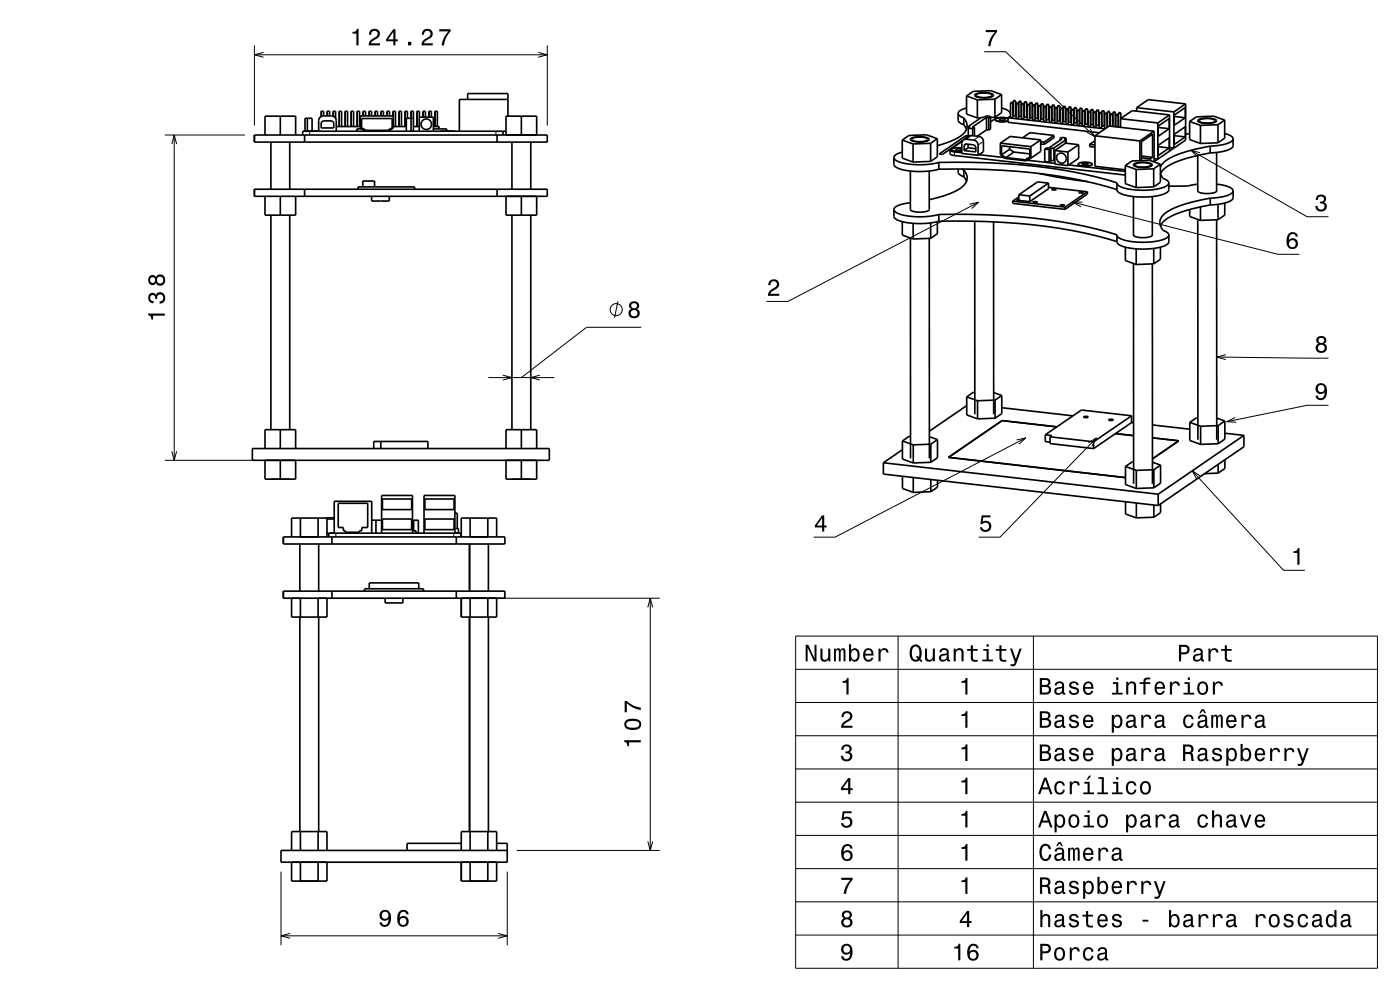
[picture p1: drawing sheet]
<svg xmlns="http://www.w3.org/2000/svg" width="297mm" height="210mm" viewBox="0 0 297 210" stroke-linecap="round" stroke-linejoin="round" font-family="sans-serif">
<g fill="none" stroke="#000" stroke-width=".21">
<path d="M54 9.6v17M54 11.6h62.1M55.9 11.1l-1.9 .5 1.9 .5M114.2 11.1l1.9 .5-1.9 .5M116.1 9.6v17M208.8 11h4.5l19 18M35 28.6h17M36.4 30.6l.6-2 .5 2M37 28.6v69M65.7 27.8v.8M105.2 27.8v.8M202.5 32.2v.8"/>
<path d="M206.1 28.8l-1.1 .7M207.7 28.9l-1.1 .8M208.6 30l-1.1 .8M231.2 27.3l1.1 1.7-1.8-.9M252.7 31.9l24.6 14.1h4.5M254.6 32.4l-1.9-.5 1.4 1.4M205.7 43.3l1.9-.4-1.5 1.3M207.6 42.9l-40.5 21h-4.5M227.6 42.9l43.5 11h4.5M229.6 42.9h-2l1.8 1M106.7 79.6l1.9 .5-1.9 .5M114.5 79.6l-1.9 .5 1.9 .5"/>
<path d="M131.1 63.9l-.7 3.5M136 69.4h-11.6l-13.8 10.7M258.1 75.7l23.7 .3M260.1 75.2l-2 .5 1.9 .6M35 97.6h19.2M36.4 95.7l.6 1.9 .5-1.9M103.6 80.1h14M215.7 93.3l1.9-.4-1.5 1.3M217.6 92.9l-40.5 21h-4.5M230.9 93.9l1.7-1-1 1.7M232.6 92.9l-20.5 21h-4.5M252.9 99.9l19.4 21.1h4.5"/>
<path d="M262 88.6l-1.8 .9 2 .1M281.8 86h-4.5l-17.1 3.5M71.3 113.1v.8M96.3 113.1v.8M254.6 100.9l-1.7-1 1 1.7M98.8 126.9h41.1M137.4 128.8l.5-1.9 .6 1.9M137.9 126.9v53.5M168.8 134.9h123.4v70.5h-123.4zM190.5 134.9v70.5M219.2 134.9v70.5M168.8 142h123.4"/>
<path d="M168.8 149h123.4M168.8 156.1h123.4M137.4 178.5l.5 1.9 .6-1.9M168.8 163.1h123.4M168.8 170.2h123.4M168.8 177.2h123.4M59.6 184.9v15.6M59.6 198.5h48M61.5 198l-1.9 .5 1.9 .5M105.7 198l1.9 .5-1.9 .5M107.6 184.9v15.6M109.6 180.4h30.3"/>
<path d="M168.8 184.3h123.4M168.8 191.3h123.4M168.8 198.3h123.4"/>
<circle cx="130.7" cy="65.7" r="1.28"/>
</g>
<g fill="none" stroke="#000" stroke-width=".35">
<path d="M54 28.6h62.1v1.5h-62.1zM56.2 28.6v-4h6.5v4M57.5 30.1v10M59.5 24.6v4M61.5 30.1v10M64.5 27.8h3M64.6 28.6v1.5M64.7 27.8v-2.7h1.5v2.7M65.2 25.1v2.7M68.5 25.6h2l.3 .4v1.1h-2.7v-1.1zM68.6 24.6h1.8l.7 .3 .2 .7v2.2M68.6 24.6l-.7 .3-.2 .4-.1 2.5"/>
<path d="M68.7 24.6v-1h-.5v1.1M69.4 24.6v-1h.5v1M70.7 24.7v-1.1h.5v1.5M71.3 26.8h5.1M72 26.8v-3.2h.5v3.2M73.2 26.8v-3.2h.5v3.2M74.5 26.8v-3.2h.5v3.2M75.8 26.8v-3.2h.5v3.2M76.7 25.1h6.5v2l-1 .5h-4.5l-1-.5zM76.7 27.3h-1v.5M77 39.6v-1.2h2.5v1.2M77 24.6v-1h.5v1"/>
<path d="M77.4 27.8l-1-.7v-2.5h7v2.5l-1 .7M78.3 24.6v-1h.5v1M79.6 24.6v-1h.5v1M80.9 24.6v-1h.5v1M82.1 24.6v-1h.5v1M83.4 24.6v-1h.5v3.2M83.4 26.8h2.8M84.7 26.8v-3.2h.5v3.2M86.4 25.1v-1.5h-.5v3.2M87.2 27.8v-4.2h.5v4.2M87.7 26.8h1.2M87.7 25.1h-1.5v2.7"/>
<path d="M88.9 27.8v-3h3v3M89 24.8v-1.2h-.5v3.2M89.7 24.8v-1.2h.5v1.2M91 24.8v-1.2h.5v1.2M91.9 27.3h2.9v.5M91.9 26.8h1.3v.5M92.3 26.8v-3.2h.5v3.2M93.5 27.8h3M99.2 21.1v-1.3h8.6v4.8M105.5 28.6v1.5M106.7 27.8v.8M107.4 28.6v-4h6.5v4"/>
<path d="M107.4 27.8h-43.2v.8M107.8 21.1h-10.3v6.7M108.6 30.1v10M110.6 24.6v4M112.6 30.1v10M189.6 33.4v1.4a2.35 2.35 0 0 0 2.1 1.3l3.8 .3 1.9-.2 1.8-.3M189.6 33.4a2.34 2.34 0 0 0 2.1 1.2l3.8 .3 1.9-.1 1.8-.3M191.4 29.7v3.8l2.3 .9M191.4 29.7l2.3 .8M191.4 32.3a2.02 2.02 0 0 0-1.8 1.1M193.1 36.3v8.1a3.4 3.4 0 0 0 3.1 .5l.7-.2 .2-.2v-8.2M193.2 29.4a4.4 4.4 0 0 1 3.9 .1 .75 .75 0 0 1-.9 .5 3.6 3.6 0 0 1-3.1-.4z"/>
<path d="M193.4 29.5a3.6 3.6 0 0 1 3.5 .1 3.3 3.3 0 0 1-3.5 0zM193.7 30.5v3.9M197.4 34.2l-3.7 .2M197.4 30.4v3.8M197.4 30.4l-3.7 .1M198.8 29.4l-2.3-.8-3.7 .1-1.4 1M198.8 29.4v3.9l-1.4 .9M198.8 29.4l-1.4 1M199.2 34.5a124.3 124.3 0 0 1 35.6 3.6l2.2 .7M199.2 34.5v1.4M199.2 35.9a125 125 0 0 1 35.5 3.7l2.3 .6M201.5 31.8l.1 .9 .8 .3 36.3 4.1"/>
<path d="M201.5 31.8l.5 .3 2 .3M201.9 31.7l.7 .4h1.4M201.9 31.8l.7 .3 1.4 .1M201.9 31.7v.1M203.3 24.1v1.6l.4 .4 .8 .4M203.3 24.1l.2 .4 1 .5M203.3 35.9l.1 1 1.1 .6M204 35.9l.5 .2M204 31.7a.98 .98 0 0 0-1.3 .1l.8 .1 .5-.1M204 31.4h-1.4l-.7 .3M204.1 30l-2.6 1.8M204.4 29.7l1.5-.9 1.9 .2 .6 .3 .2 .7v2.2l-1.1 .7"/>
<path d="M204.4 29.7l.6-.2 1.6 .2 .6 .4 .3 .7v2.1M204.4 29.7l-.3 .5-.1 2.4 3.5 .3M204.5 25a2.4 2.4 0 0 1-.8 3.9l-2 1.1-2.9 .9M204.5 26.5l.5 .9M204.5 25v1.5M204.5 36.1a2.4 2.4 0 0 1-.8 3.9 19.3 19.3 0 0 1-6.6 2.4M204.5 37.5l.5 1M204.5 36.1v1.4M204.5 30.8l.4-.3 1.8 .2 .3 .4v1.1l-2.5-.3M204.5 30.8v1.1M204.9 28.8l-5.6 3.9h.6l4.4-2.9M204.9 28.8v.5"/>
<path d="M204.9 28.8h.5M204.9 30.5l-.4 .3M205 20.4v3.8l2.3 .8M205 20.4l2.3 .8M205 22.9a2.03 2.03 0 0 0-1.7 1.2M205.4 30.6v.8M205.4 31.4l1.6 .1M205.4 31.4l-.9 .5M205.4 27.2l.9 .1M205.4 27.2v1.8M205.5 26.7l.3 .2-.4 .3M205.5 26.7v.4"/>
<path d="M206.3 27.3v1.5M206.7 27v1.8M206.7 27l-.4 .3M206.8 20.1a4.4 4.4 0 0 1 3.9 0 .75 .75 0 0 1-.9 .6 3.7 3.7 0 0 1-3-.5zM207.1 20.1a3.6 3.6 0 0 1 3.4 .1 3.3 3.3 0 0 1-3.5 0zM207.3 21.2v3.8M207.7 32.8l5.2 .6M208.1 25h-.8M209.3 27.5l.5 .1M209.3 27.5l-2 1.4M209.3 24.9v2.6M209.3 24.9l.5 .1"/>
<path d="M209.3 24.9l-3 2.1h.4M209.8 25v2.6M210.1 24.7v2.6l-.3 .3M210.1 24.7l-.3 .3M210.1 24.7l-.9-.1-.4 .2-.6 .1-2.7 1.8M210.1 25.9l1.2-.8 1.5-.2 21.6 2.4M211.1 21v3.9M211.1 21l-3.8 .2M211.1 24.9h-1M211.1 25.4l.2 .2 .8 .2 1.7-.2M211.1 25.4l.4 .3 .6 .1 1.7-.1M211.1 25.4h.1"/>
<path d="M212 25.3a.92 .92 0 0 1 1.3 .1 1.22 1.22 0 0 1-1.3-.1zM212.2 30.4v2.4l.9 .8 4.7 .5 .9-.5M212.2 30.4l6.5 .7M212.5 32.8v-1.9l6 .7v1.9l-.9 .4M212.5 32.8l.9 .6M212.5 20.1l-2.3-.9-3.7 .2-1.5 1M212.5 20.1v3.8l-1.4 1M212.5 20.1l-1.4 .9M212.5 22.9a2.3 2.3 0 0 1 1.9 1.2M213.4 33.4l4.2 .5M213.8 25.1a2.93 2.93 0 0 0-2.7 .3M214.2 31.1v.6"/>
<path d="M214.2 31.7l.9 .6M214.2 31.7l-1.7 1.1M214.4 24.6l-.6 .4v.9l19.4 2.3M214.9 21.8h-.5M214.9 21.8v3.1l-.2 .1-.3-.1v-3.1M214.9 24.3h.1M214.9 21.4h.5M214.9 21.4v3.1l.4 .1 .1-.1v-3.1M215.1 32.3l3.4 .3M215.1 32.3l-1.7 1.1M215.4 24.4h.2M215.6 21.9h.5"/>
<path d="M215.6 21.9v3.2h.3h.2v-3.2M216.1 24.5h.1M216.1 21.5h.5M216.1 21.5v3.2h.3h.2v-3.2M216.1 21.5h.1M216.6 24.5l.1 .1M216.7 22.1h.5M216.7 22.1v3.1h.5M217.2 25.2h.1M217.2 24.6h.1M217.2 22.1v3.1M217.3 21.7h.5"/>
<path d="M217.3 21.7v3.1l.3 .1 .2-.1v-3.1M217.8 24.7h.1M217.9 22.2h.5M217.9 22.2v3.1l.3 .1 .2-.1v-3.1M218 34l5.8 .7M218.4 24.7l.1 .1M218.5 21.8h.5M218.5 21.8v3.1l.3 .1 .2-.1v-3.1M218.5 33.3l-.9 .6M218.7 31.1v2.5M219 24.8h.1M219.1 22.3h.5"/>
<path d="M219.1 22.3v3.2h.3h.2v-3.2M219.1 22.3h.1M219.6 24.9h.1M219.6 21.9h.5M219.6 21.9l.1 3.2h.4M220.1 25.1h.1M220.1 24.9l.2 .1M220.1 21.9v3.2M220.3 22.5h.5M220.3 22.5v3.1h.4M220.5 36.8l4.8 1 5.4 .7M220.8 22.5v3.1"/>
<path d="M220.8 25.6h-.1M220.8 25h.1M220.8 30.6h.7M220.8 30.1l.7 .1M220.8 29.7v2.4l-2.1 1.5M220.8 29.7l-2.1 1.4M220.8 29.7l-6.5-.8-2.1 1.5M220.8 22.1h.5M220.8 22.1v3.1l.3 .1 .2-.1v-3.1M220.8 22.1h.1M221.3 25.1h.1M221.4 22.6h.5"/>
<path d="M221.4 22.6v3.1l.4 .1 .1-.1v-3.1M221.4 22.6h.1M221.5 30.2v.4M221.6 31.6v2.7l1 .1M221.6 31.6l1 .1M221.9 25.1l.1 .1M222 22.2h.5M222 22.2v3.1l.5 .1M222.4 38.8l-2.3-.2-4 2.7M222.4 38.8v1.2l-3.9 2.8M222.4 38.8l-3.9 2.8M222.4 39.7l8.3 1"/>
<path d="M222.5 22.2v3.1M222.5 25.3v.1M222.5 25.2h.1M222.6 31.7v2.7M222.6 22.7h.5M222.6 22.7v3.2h.3h.2v-3.2M222.9 31.5v2.6M222.9 31.5l-.3 .2M222.9 34.1l-.3 .3M223.1 25.3h.1M223.2 22.4h.5M223.2 22.4v3.1h.3h.2v-3.1"/>
<path d="M223.2 22.3l.5 .1M223.2 22.3v.1M223.6 31.4v2.6M223.6 31.4l-.7 .1M223.6 34l-.7 .1M223.6 28.7l-5.1-.6-1.6 1.1M223.6 28.7v.5l-2.1 1.4M223.6 28.7l-2.1 1.5M223.7 25.3l.1 .1M223.8 22.9h.5M223.8 22.9v3.1l.3 .1 .2-.1v-3.1M223.8 31.9v2.9l2.8 .3"/>
<path d="M223.8 31.9l2.8 .3M223.8 33.9l-.2 .1M224.3 25.4h.1M224.3 22.5h.5M224.3 22.5v3.1l.4 .1 .1-.1v-3.1M224.8 25.5h.2M224.8 29.4l.5 .1-2.8 1.9h-.5l-.4 .2M224.8 29.4v.4M225 23h.5M225 23v3.1l.4 .1M225.5 26.1l-.1 .1M225.5 25.6h.1"/>
<path d="M225.5 23v3.1M225.5 22.6h.5M225.5 22.6v3.1l.3 .1 .2-.1v-3.1M226 25.6h.1M226 29.7v.7M226 29.7l-2.4 1.7M226.1 30.4l-2.3 1.5M226.1 30.4l2.7 .3M226.1 23.1h.5M226.1 23.1v3.2h.4h.1v-3.2M226.1 23.1h.1M226.2 29.3l-.4 .2 .2 .2"/>
<path d="M226.2 29.3v1.1M226.2 29.3l-1-.1-.4 .2M226.6 32.2v2.9M226.6 25.7h.1M226.7 22.8h.5M226.7 22.8v3.1h.5M226.7 35l12 1.4M227.2 25.7l.1 .1M227.2 22.8v3.1M227.2 25.9h.1M227.3 23.3h.5M227.3 23.3v3.1h.5"/>
<path d="M227.8 23.3v3.1M227.8 26.4h.1M227.8 25.8h.1M227.9 22.9h.5M227.9 22.9v3.1l.3 .1 .2-.1v-3.1M228.4 25.9h.1M228.5 23.4h.5M228.5 23.4v3.1l.3 .1 .2-.1v-3.1M228.5 23.4h.1M228.8 30.7v2.9l-2.2 1.5M228.8 30.7l-2.2 1.5M229 26h.1"/>
<path d="M229.1 23h.4M229.1 23v3.1l.4 .1M229.1 23h.1M229.5 34.8a.92 .92 0 0 1 1.3 .1 1.22 1.22 0 0 1-1.3-.1zM229.5 23l.1 3.1M229.6 26.1l-.1 .1M229.6 26h.1M229.7 23.5h.5M229.7 23.5v3.2h.3h.2v-3.2M230.2 26.1h.1M230.2 23.2h.5M230.2 23.2v3.1h.3h.2v-3.1"/>
<path d="M230.7 26.2h.1M230.8 23.7h.5M230.8 23.7v3.1l.4 .1 .1-.1v-3.1M231.2 30.6v.5l1.1 .1M231.2 30.6l1.1 .2M231.3 26.2h.1M231.4 23.3h.5M231.4 23.3v3.1l.3 .1 .2-.1v-3.1M231.4 23.3h.1M231.7 34.8a2.88 2.88 0 0 1-3 0M231.7 34.8a2.88 2.88 0 0 0-3 0M231.7 34.8a2.44 2.44 0 0 1-2.7 .3l-.3-.3"/>
<path d="M231.9 26.3h.1M232 23.8h.5M232 23.8v3.1l.5 .1M232 23.8h.1M232.3 29.9l-1.1 .7M232.3 28.8l9.5 1.1M232.3 28.8v6.5l6.4 .7M232.5 26.9v.1M232.5 26.4h.1M232.5 23.8v3.1M232.6 23.4h.5M232.6 23.4v3.1l.3 .1 .2-.1v-3.1"/>
<path d="M233.1 26.4h.1M233.2 24h.5M233.2 24v3.1h.3h.2v-3.1M233.7 26.5h.1M234.3 23.6h-.5M234.3 23.6v3.1h-.2h-.3v-3.1M234.3 26.6h.1M234.4 24.1h.5M234.4 24.1v3.1l.1 .1M234.4 24.1h.1M234.9 24.1v2.9M234.9 26.6h.1"/>
<path d="M234.9 23.7h.5M234.9 23.7v3.1l.2 .1M235.4 23.7v3.1M235.4 26.7h.1M235.5 24.2h.5M235.5 24.2v2.6M236 24.2v2.6M236 26.8h.1M236.1 23.8h.5M236.1 23.8v3M236.1 23.8h.1M236.6 23.8v3.1"/>
<path d="M236.6 26.8h.1M236.7 24.4h.5M236.7 24.4v2.5M237.2 24.4v2.6M237.2 26.9h.1M237.3 24h.5M237.3 24v3M237.7 25.2l7.9 .9M237.7 25.2v1.8M237.8 24v1.1M238.7 35.1v3.9l2.3 .8M238.7 35.1l2.3 .9"/>
<path d="M240.5 34.9a4.4 4.4 0 0 1 3.9 0 .75 .75 0 0 1-.9 .6 3.6 3.6 0 0 1-3.1-.5zM240.8 34.9a3.6 3.6 0 0 1 3.4 .1 3.3 3.3 0 0 1-3.5 0zM241 36v3.8M241.1 22.8l7.9 .9M241.1 22.8v.8M241.8 29.9v4.2M242.1 33.1l2.4 .3M242.1 33.5l1.9 .2M244 33.7v.4M244.5 33.4v-5l-2.4 1.7v4M244.5 33.4l-.5 .3M244.7 35.8l.1 3.8"/>
<path d="M244.7 35.8l-3.7 .2M244.8 39.6l-3.8 .2M244.8 27.8v6.5M244.8 27.8l-3 2.1M244.8 27.8l-9.5-1.1-3 2.1M244.8 34.3h.1M245.6 26.1v7.7l-.8-.1M245.7 26.8l2.3-1.7v2.2l-2.3 1.6zM245.7 27l2.3 .3M245.7 30.8l2.3-1.6v2.2l-2.3 1.6zM245.7 31.1l2.3 .3M246.2 34.8v3.9l-1.4 .9"/>
<path d="M246.2 34.8l-2.3-.8-3.7 .1-1.5 1M246.2 34.8l-1.5 1M248 38.8v1.5a2.11 2.11 0 0 1-2 1.1l-3.2 .4-3.3-.2a3.1 3.1 0 0 1-2.5-1.3v-1.5M248 38.8a2.12 2.12 0 0 1-2 1.2l-3.2 .4-3.3-.3a3.1 3.1 0 0 1-2.5-1.2v-.1M248.1 24.4l-2.5 1.7M248.1 24.4l-7.9-.9-2.5 1.7M248.1 24.4v7.7M249 23.7v7.7l-.9-.1M249.1 28.5l2.4-1.6v2.1l-2.4 1.7zM249.1 28.8l2.4 .2M249.1 24.4l2.3-1.6 .1 2.2-2.4 1.6zM249.1 24.7l2.4 .3"/>
<path d="M251.5 22v7.7l-6.7 4.6M251.5 22l-2.5 1.7M251.5 22l-7.9-.9-2.5 1.7M252.4 28.3l-.9 .1M252.4 25.8v3.8l2.3 .8M252.4 25.8l2.3 .8M254.1 39.1h-.5a21 21 0 0 1-5.6 .4M254.1 25.5a4.4 4.4 0 0 1 4 .1 .75 .75 0 0 1-1 .5 3.7 3.7 0 0 1-3-.5zM254.4 25.5a3.6 3.6 0 0 1 3.4 .1 3.3 3.3 0 0 1-3.4 0zM254.7 26.6v3.8M256.7 32.4a23.6 23.6 0 0 0-9.4 3.1l-.4 .3a1.15 1.15 0 0 0-.6 1.1 1.15 1.15 0 0 0 .7 1.1l.7 .4 .3 .4M256.7 31a27.4 27.4 0 0 0-9.2 2.9l-.8 .8-.5 .8"/>
<path d="M256.7 31v1.4M258.1 32.3v8.2a3.6 3.6 0 0 1-3.3 .4l-.7-.4v-7.5M258.1 39.1l1 .1a3.1 3.1 0 0 1 2.5 1.2v.1M258.4 26.5v3.8M258.4 30.3l-3.7 .1M258.4 26.5l-3.7 .1M259.8 28.3a2.11 2.11 0 0 1 1.8 1.2M259.8 25.5v3.8l-1.4 1M259.8 25.5l-2.3-.9-3.7 .2-1.4 1M259.8 25.5l-1.4 1M261.6 29.5v1.4a2.34 2.34 0 0 1-2.1 1.2l-2.8 .3M261.6 29.5a2.33 2.33 0 0 1-2.1 1.2l-2.8 .3"/>
<path d="M54 40.1h62.1v1.5h-62.1zM56.2 41.6v4h6.5v-4M57.5 45.6v45.5M59.5 41.6v4M61.5 45.6v45.5M64.6 40.1v1.5M76 40.1v-.5h12v.5M78.8 41.6v1h3.8v-1M105.5 40.1v1.5M107.4 41.6v4h6.5v-4M108.6 45.6v45.5M110.6 41.6v4"/>
<path d="M112.6 45.6v45.5M189.6 44.4v1.5a2.34 2.34 0 0 0 2.2 1.2l3.7 .3 1.9-.1 1.8-.4M189.6 44.4a2.34 2.34 0 0 0 2.2 1.3l3.7 .3 1.9-.2 1.8-.3M191.4 47v2.9l2.3 .8M193.1 43l-.9 .1a2.94 2.94 0 0 0-2.6 1.3M193.1 50.5l.1 46.7M193.7 47.4v3.3M197.1 50.6l.1 46.6M197.4 47.3v3.3M197.4 50.6l-3.7 .1M198.9 47v2.6l-1.5 1M199.2 45.5a125 125 0 0 1 35.5 3.7l2.3 .7"/>
<path d="M199.2 46.9a125 125 0 0 1 35.6 3.7l2.2 .7M199.2 45.5v1.4M206.8 46.9v41M210.8 47.1v40.8M214.8 42.7v.4l11.1 1.3M214.8 42.7l11.1 1.2M216.1 42.4l-.5 .1 .5 .1h.5M216.1 41.3v1.2l.5 .1M216.1 41.3l2.4 .3M216.1 41.8l-1.3 .9M216.6 42.6l1.9 .2M218.5 41.6v1.2"/>
<path d="M219.1 42.9l1-.1a.66 .66 0 0 1-1 .1zM223.1 40.1h.9a.66 .66 0 0 1-.9 0zM224.9 43.5h.9a.66 .66 0 0 1-.9 0zM225.9 43.9v.5M228.9 40.8h.9a.66 .66 0 0 1-.9 0zM230.7 40.7l-4.8 3.2M230.7 40.7v.5l-4.8 3.2M238.7 52.4v2.9l2.3 .8M240.5 41.7v8.2a3.7 3.7 0 0 0 3.2 .4l.8-.4v-8.2M240.5 55.9v46.7M241 52.8v3.3M244.5 56v46.6"/>
<path d="M244.8 56l-3.8 .1M244.8 52.7v3.3M246.2 52.4v2.6l-1.4 1M248 49.9v1.4a2.12 2.12 0 0 1-2 1.2l-3.2 .3-3.3-.2a3.1 3.1 0 0 1-2.5-1.2v-1.5M248 49.9a2.11 2.11 0 0 1-2 1.1l-3.2 .4-3.3-.2a3.1 3.1 0 0 1-2.5-1.3M252.4 44.4v1.5l2.3 .9M254.1 46.5v46.8M254.7 43.9v2.9M256.8 43.5a23.5 23.5 0 0 0-9.5 3.1l-.7 .6-.4 .7M256.8 42a26.2 26.2 0 0 0-9.4 3.1 2.31 2.31 0 0 0-1.3 2.2 2.31 2.31 0 0 0 1.6 2.1l.3 .5M256.8 42v1.5M258.1 46.6v46.7"/>
<path d="M258.4 46.6l-3.7 .2M258.4 43.3v3.3M259.8 43.1v2.5l-1.4 1M261.6 40.5v1.4a2.33 2.33 0 0 1-2.1 1.3l-2.7 .3M261.6 40.5a2.33 2.33 0 0 1-2.1 1.2l-2.7 .3M53.5 95.1h63v2.5h-63zM56.2 97.6v4h6.5v-4M56.2 95.1v-4h6.5v4M59.5 91.1v4M59.5 97.6v4M79.3 95.1v-1.5h11.5v1.5M80.8 93.6v1.5"/>
<path d="M107.4 97.6v4h6.5v-4M107.4 95.1v-4h6.5v4M110.6 91.1v4M110.6 97.6v4M187.4 98.2v2.4l58.3 6.6M187.4 98.2l58.3 6.6M191.4 93.5l2.3 .9M191.4 93.5v3.9l2.3 .8M191.4 95.4l-4 2.8M193.2 92.6h-.3l-1.5 .9M193.7 94.4v3.8M197.2 92.6l1.7 .6"/>
<path d="M197.5 94.2v3.9M197.5 94.2l-3.8 .2M197.5 98.1l-3.8 .1M198.9 93.2v3.9l-1.4 1M198.9 93.2l-1.4 1M205.1 84.2l2.3 .8M205.1 84.2v3.8l2.3 .9M205.1 86l-7.9 5.5M206.8 83.2h-.3l-1.4 1M207.4 85v3.9M210.8 83.3l1.7 .6M211.1 84.9v3.8"/>
<path d="M211.1 84.9l-3.7 .1M211.1 88.7l-3.7 .2M212.5 83.9l-1.4 1M212.5 83.9v3.8l-1.4 1M212.5 86.5l15.1 1.7M221.7 92.2v1.5l1.1 .1M221.7 92.2l1.4 .2-.3 .3M222.8 92.7v1.4l9.2 1.1M222.8 92.7l9.2 1M224.2 90.5l-11.6-1.3-11.4 7.8 37.6 4.3M229.9 88.4h.9a.6 .6 0 0 1-.9 0zM232 93.7v1.5"/>
<path d="M235.2 89h.9a.6 .6 0 0 1-.9 0zM236.7 92l3.8 .4M238.8 99v3.8l2.3 .8M238.8 99l2.3 .8M240.1 89.6l.4 .1M240.1 89.6l-8.1 5.6M240.1 88.2v1.4M240.1 88.2l-8.1 5.5M240.1 88.2l-10.7-1.2-7.7 5.2M240.5 98h-.3l-1.4 1M241.1 99.8v3.8M244.5 90.1l7.9 .9"/>
<path d="M244.5 92.9l5.6 .6-5.6 3.8M244.5 98l1.7 .7M244.8 99.6v3.9M244.8 99.6l-3.7 .2M246.2 98.7v3.8l-1.4 1M246.2 98.7l-1.4 .9M252.4 89.6l2.3 .8M252.4 89.6v3.8l2.3 .9M254.1 88.6h-.3l-1.4 1M254.7 90.4v3.9M258.1 88.7l1.7 .6M258.4 90.3v3.8"/>
<path d="M258.4 90.3l-3.7 .1M258.4 98.5v1.9M258.4 94.1l-3.7 .2M259.8 91.9l4.1 .5M259.8 89.3v3.8l-1.4 1M259.8 89.3l-1.4 1M259.8 97.5v1.9l-1.4 1M263.9 92.4v2.4l-18.2 12.4M263.9 92.4l-18.2 12.4M60.1 113.9h47v1.5h-47zM61.9 113.9v-4h7.5v4M63.6 115.4v10"/>
<path d="M63.7 109.9v4M67.5 109.9v4M67.6 115.4v10M69.4 110.1h1.5M69.4 113.1h28.4v.8M69.8 113.1v.8M70.4 113.9v1.5M70.9 113l-.9 .1M70.9 113.1v-6.8h8v6.8M70.9 109.8l-1.6 .1M71.8 106.8h6.2v5.1h-1.2v.7h-.5v.3h-3v-.3h-.5v-.7h-1zM78.9 110.3h2.1"/>
<path d="M79.8 110.3v2.8M81 113.1v-8h6.5v8M81.1 110.1h6.2v2.2h-6.2zM81.1 105.8h6.2v2.3h-6.2zM87.5 112.6h.8v.5M87.5 110.3h1.3v2.8M87.8 110.3v2.3M90 113.1v-8h6.5v8M90.1 110.1h6.2v2.2h-6.2zM90.1 105.8h6.2v2.3h-6.2zM96.5 113l1 .1M96.5 108.8h.5v3.3"/>
<path d="M96.5 112.1h.8v.9M96.8 113.9v1.5M97.9 113.9v-4h7.5v4M99.6 115.4v10M99.7 109.9v4M103.5 109.9v4M103.6 115.4v10M191.4 101v2.6l2.3 .8M193.7 101.3v3.1M197.5 104.3l-3.8 .1M197.5 101.7v2.6M198.9 101.9v1.4l-1.4 1"/>
<path d="M238.8 106.4v2.6l2.3 .9M241.1 106.7v3.2M244.8 107.1v2.6M244.8 103.5l-3.7 .1M244.8 109.7l-3.7 .2M245.7 104.8v2.4M246.2 106.9v1.8l-1.4 1M258.4 100.4l-2.8 .1M60.1 125.4h47v1.5h-47zM61.9 126.9v4h7.5v-4M63.6 130.9v45.5M63.7 126.9v4"/>
<path d="M67.5 126.9v4M67.6 130.9v45.5M70.4 125.4v1.5M77.3 125.4v-.5h12.5v.5M78.3 124.9v-1.3h10.5v1.3M81.7 126.9v1h3.8v-1M96.8 125.4v1.5M97.9 126.9v4h7.5v-4M99.6 130.9v45.5M99.7 126.9v4M103.5 126.9v4M103.6 130.9v45.5"/>
<path d="M63.7 176.4v4M67.5 176.4v4M97.9 178.9h-11.5v1.5M99.7 176.4v4M103.5 176.4v4M105.4 178.9h2.2v4h-48v-2.5h48M61.9 182.9v4h7.5v-4M61.9 180.4v-4h7.5v4M63.7 182.9v4M67.5 182.9v4M97.9 182.9v4h7.5v-4M97.9 180.4v-4h7.5v4"/>
<path d="M99.7 182.9v4M103.5 182.9v4"/>
<circle cx="90.4" cy="26.4" r="1.12"/>
<circle cx="225.1" cy="33.5" r="1.07"/>
</g>
<g fill="#000">
<path d="M74.8 6.8v.3h.8v2.5h.5v-3.5h-.4a.77 .77 0 0 1-.9 .7zM78.6 6.4l-.3 1h.4a.7 .7 0 0 1 .6-.9 .7 .7 0 0 1 .8 .5 .7 .7 0 0 1-.5 .9 1.8 1.8 0 0 0-1.4 1.7h2.4v-.4h-1.9a2.2 2.2 0 0 1 1.5-1.2 1.13 1.13 0 0 0 .1-1.6 1.13 1.13 0 0 0-1.7 0zM83.4 6.2l-1.5 2.1v.5h1.5v.8h.5v-.8h.5v-.4h-.5v-2.2zM83.4 6.8v1.6h-1.1zM86.6 8.9v.7h.6v-.7zM89.8 6.4l-.3 1h.4a.7 .7 0 0 1 .6-.9 .7 .7 0 0 1 .8 .5 .7 .7 0 0 1-.5 .9 1.8 1.8 0 0 0-1.4 1.7h2.4v-.4h-1.9a2.2 2.2 0 0 1 1.5-1.2 1.13 1.13 0 0 0 .1-1.6 1.13 1.13 0 0 0-1.7 0zM93.2 6.2v.5h1.9a5.2 5.2 0 0 0-1.4 2.9h.5a5.2 5.2 0 0 1 1.4-3v-.4z" fill-rule="evenodd"/>
<path d="M209.1 6.4h2.4v.4a5.3 5.3 0 0 0-1.4 3h-.5a5.2 5.2 0 0 1 1.4-3h-1.9z" fill-rule="evenodd"/>
<path d="M273.5 49.5a2.41 2.41 0 0 0 .1 3.2 1.16 1.16 0 0 0 1.6-.3 1.16 1.16 0 0 0-.2-1.5 1.16 1.16 0 0 0-1.6 0 1.02 1.02 0 0 1 .8-1.3 .58 .58 0 0 1 .7 .6h.4a1.12 1.12 0 0 0-.7-.9 1.12 1.12 0 0 0-1.1 .2zM273.4 51.7a.75 .75 0 0 1 1.5 0 .75 .75 0 0 1-1.5 0z" fill-rule="evenodd"/>
<path d="M279.4 41.6a1.08 1.08 0 0 1 1.4-.2 1.08 1.08 0 0 1 .4 1.2l-.3 .3a1.06 1.06 0 0 1 .5 1.3 1.06 1.06 0 0 1-1.2 .7 1.1 1.1 0 0 1-1.2-1.2h.5a.71 .71 0 0 0 1 .7 .71 .71 0 0 0 .1-1.2h-.6v-.4a.61 .61 0 0 0 .8-.3 .61 .61 0 0 0-.2-.8 .61 .61 0 0 0-.9 .2l-.1 .5h-.5z" fill-rule="evenodd"/>
<path d="M31.4 66.5v.4a.77 .77 0 0 1 .7 .9h.4v-.8h2.5v-.5zM31.7 62.4a1.17 1.17 0 0 0-.2 1.3 1.17 1.17 0 0 0 1.1 .6v-.4a.62 .62 0 0 1-.8-.4 .62 .62 0 0 1 .3-.7 .62 .62 0 0 1 .8 .2v.5h.4a.72 .72 0 0 1 .5-1 .72 .72 0 0 1 .9 .5 .72 .72 0 0 1-.5 .9h-.3v.5a1.18 1.18 0 0 0 1.2-1.5 1.18 1.18 0 0 0-1.9-.6l-.1 .2a.86 .86 0 0 0-1.4-.1zM31.7 58.6a1.05 1.05 0 0 0-.2 1.4 1.05 1.05 0 0 0 1.3 .4l.3-.4a1.11 1.11 0 0 0 1.5 .5 1.11 1.11 0 0 0 .4-1.6 1.03 1.03 0 0 0-.9-.7 1.03 1.03 0 0 0-1 .6l-.2-.2a.85 .85 0 0 0-1.2 0zM33.3 59.4a.71 .71 0 0 1 1.4 0 .71 .71 0 0 1-1.4 0zM31.8 59.4a.6 .6 0 0 1 1.2 0 .6 .6 0 0 1-1.2 0z" fill-rule="evenodd"/>
<path d="M133.7 64.2a.83 .83 0 0 0 .2 1.3 1.11 1.11 0 0 0-.4 1.6 1.11 1.11 0 0 0 1.5 .3 1.03 1.03 0 0 0 .7-.9 1.03 1.03 0 0 0-.6-1 .89 .89 0 0 0 .4-1 .89 .89 0 0 0-1-.6zM133.8 66.5a.71 .71 0 0 1 1.4 0 .71 .71 0 0 1-1.4 0zM133.9 64.9a.6 .6 0 0 1 1.2 0 .6 .6 0 0 1-1.2 0z" fill-rule="evenodd"/>
<path d="M163.3 59.5a1.18 1.18 0 0 1 1.9 .3 1.18 1.18 0 0 1-1 1.7l-.5 .4-.3 .4h1.9v.5h-2.4a1.8 1.8 0 0 1 1.4-1.8 .71 .71 0 0 0 .5-.9 .71 .71 0 0 0-.8-.5 .71 .71 0 0 0-.6 .9h-.4z" fill-rule="evenodd"/>
<path d="M279.5 71.5a.83 .83 0 0 0 .2 1.4 1.11 1.11 0 0 0-.4 1.5 1.11 1.11 0 0 0 1.5 .4 1.03 1.03 0 0 0 .7-.9 1.03 1.03 0 0 0-.6-1 .89 .89 0 0 0 .4-1.1 .89 .89 0 0 0-1-.5zM279.6 73.8a.71 .71 0 0 1 1.4 0 .71 .71 0 0 1-1.4 0zM279.7 72.2a.6 .6 0 0 1 1.2 0 .6 .6 0 0 1-1.2 0z" fill-rule="evenodd"/>
<path d="M279.4 81.6a1.15 1.15 0 0 0 0 1.7 1.15 1.15 0 0 0 1.6-.1 1.02 1.02 0 0 1-.8 1.3 .56 .56 0 0 1-.6-.6h-.5a1.18 1.18 0 0 0 1.2 1 1.18 1.18 0 0 0 1.1-1.1 1.77 1.77 0 0 0-1.1-2.5zM279.6 82.4a.74 .74 0 0 1 1.4 0 .74 .74 0 0 1-1.4 0z" fill-rule="evenodd"/>
<path d="M174.4 109.3l-1.5 2.1v.5h1.5v.9h.5v-.9h.5v-.4h-.5v-2.2zM174.4 109.9v1.6h-1.1z" fill-rule="evenodd"/>
<path d="M208.3 109.3h1.8v.4h-1.5l-.1 1a1.21 1.21 0 0 1 1.7 .5 1.21 1.21 0 0 1-.8 1.7 1.21 1.21 0 0 1-1.5-1.1h.4a.79 .79 0 0 0 1.1 .5 .79 .79 0 0 0 .4-1.1 .79 .79 0 0 0-1.1-.3l-.3 .3h-.4z" fill-rule="evenodd"/>
<path d="M274.4 116.9a.77 .77 0 0 0 .9-.6h.4v3.5h-.5v-2.5h-.8z" fill-rule="evenodd"/>
<path d="M132.4 157v.4a.77 .77 0 0 1 .7 .9h.4v-.8h2.4v-.5zM132.9 152.7a1.13 1.13 0 0 0-.4 1.3 1.13 1.13 0 0 0 .9 .8 2.29 2.29 0 0 0 2.5-.6 1.14 1.14 0 0 0-.9-1.7 2.9 2.9 0 0 0-2.1 .2zM132.9 153.3a2.37 2.37 0 0 1 2.6 0v.7a2.38 2.38 0 0 1-2.6 0zM132.5 148.7v2.4h.5v-1.9a5.2 5.2 0 0 0 2.9 1.4v-.5a5.3 5.3 0 0 1-3-1.4z" fill-rule="evenodd"/>
<path d="M170.9 136.8v3.5h.4v-2.9l1.4 2.9h.5v-3.5h-.4v2.9l-1.3-2.9zM174 137.6v1.8a.89 .89 0 0 0 .7 .9 .89 .89 0 0 0 1-.4v.4h.4v-2.7h-.4v1.5a.65 .65 0 0 1-.4 .8 .65 .65 0 0 1-.8-.3v-2zM176.9 137.6v2.7h.4l.1-2.1 .1-.3h.3l.1 .3 .1 2.1h.3l.1-2.1 .3-.4 .2 .2 .1 .4v1.9h.4v-1.9a.69 .69 0 0 0-.6-.9l-.5 .4-.2-.3-.3-.1-.5 .4v-.3zM180.1 136.7v3.6h.5v-.4a.92 .92 0 0 0 1 .5 .92 .92 0 0 0 .7-.9 1.5 1.5 0 0 0-1-2l-.4 .1-.3 .4v-1.3zM180.7 138.1a.63 .63 0 0 1 .7-.2 .63 .63 0 0 1 .5 .6 1.13 1.13 0 0 1-.6 1.5 1.19 1.19 0 0 1-.6-1.9zM183.4 137.9a1.55 1.55 0 0 0 .8 2.5 1.06 1.06 0 0 0 1.1-.9h-.5l-.2 .4-.3 .1a.76 .76 0 0 1-.7-.9h1.7a1.17 1.17 0 0 0-.5-1.4 1.17 1.17 0 0 0-1.4 .2zM183.7 138.1a.66 .66 0 0 1 .8-.2 .66 .66 0 0 1 .4 .8h-1.3zM186.4 137.6v2.7h.4v-1.6a.66 .66 0 0 1 .4-.7 .66 .66 0 0 1 .8 .2v.2h.5a.89 .89 0 0 0-.7-.9 .89 .89 0 0 0-1 .5v-.4z" fill-rule="evenodd"/>
<path d="M178.8 151.2a1.18 1.18 0 0 1 1.9 .3 1.18 1.18 0 0 1-.9 1.7l-.6 .3-.3 .4h1.9v.5h-2.4a1.8 1.8 0 0 1 1.4-1.8 .71 .71 0 0 0 .5-.8 .71 .71 0 0 0-.8-.5 .71 .71 0 0 0-.5 .8h-.5l.1-.5z" fill-rule="evenodd"/>
<path d="M178.7 144.5a.77 .77 0 0 0 1-.7h.3v3.5h-.4v-2.5h-.9z" fill-rule="evenodd"/>
<path d="M193.3 137.2a2.52 2.52 0 0 0 .4 3.1l.6 .1 .7-.3 .4 .4 .3-.3-.4-.4a2.14 2.14 0 0 0-.8-3.1l-.8 .1zM193.9 137.2l.4-.1a1.69 1.69 0 0 1 .6 2.3l-.3-.3-.3 .2 .4 .4-.4 .3a1.68 1.68 0 0 1-.4-2.8zM196.2 137.6v1.8a.89 .89 0 0 0 .6 .9 .89 .89 0 0 0 1.1-.4v.4h.4v-2.7h-.4v1.5a.64 .64 0 0 1-.4 .8 .64 .64 0 0 1-.8-.3v-2zM199.6 137.7l-.3 .7h.4a.55 .55 0 0 1 .7-.6 .55 .55 0 0 1 .3 .8l-.2 .1a1 1 0 0 0-1 .2 1 1 0 0 0-.3 1 .93 .93 0 0 0 1.7 0l.1 .3 .6 .1v-.3l-.3-.1v-.2v-1.4a1.01 1.01 0 0 0-.7-.8 1.01 1.01 0 0 0-1 .2zM199.7 139.2l1.1-.3a.77 .77 0 0 1-.2 .9 .77 .77 0 0 1-.9 .1l-.1-.4zM202.3 137.6v2.7h.5v-1.6a.63 .63 0 0 1 .5-.8 .63 .63 0 0 1 .7 .7v1.7h.4v-1.8a.89 .89 0 0 0-.6-1 .89 .89 0 0 0-1.1 .5v-.4zM205.9 136.9v.8h-.7v.3h.7l.1 1.8a1.05 1.05 0 0 0 1.4 .6v-.4a.68 .68 0 0 1-1-.4v-1.6h1v-.3h-1v-.8zM208.6 137.7v.3h.7v1.9h-.9v.4h2.3v-.4h-1v-2.2zM209.3 136.7v.5h.5v-.5zM212 136.9v.8h-.7v.3h.7v1.8a1.04 1.04 0 0 0 1.5 .6v-.4a.68 .68 0 0 1-1-.4v-1.6h1v-.3h-1v-.8zM214.3 137.6l1 2.8-.2 .5h-.7v.4a.89 .89 0 0 0 1.3-.7l1.1-3h-.5l-.8 2.2-.8-2.2z" fill-rule="evenodd"/>
<path d="M204 144.5a.77 .77 0 0 0 .9-.7h.3v3.5h-.4v-2.5h-.8z" fill-rule="evenodd"/>
<path d="M204 151.5a.77 .77 0 0 0 .9-.6h.3v3.5h-.4v-2.5h-.8z" fill-rule="evenodd"/>
<path d="M220.6 143.8v3.5h1.3a.98 .98 0 0 0 1.1-.7 .98 .98 0 0 0-.6-1.2 .86 .86 0 0 0 .4-1 .86 .86 0 0 0-1-.6zM221 144.3h.8a.53 .53 0 0 1 .6 .5 .53 .53 0 0 1-.7 .5h-.7zM221 145.7h.8a.61 .61 0 0 1 .7 .6 .61 .61 0 0 1-.7 .6h-.8zM224 144.8l-.2 .6h.4a.55 .55 0 0 1 .6-.5 .55 .55 0 0 1 .4 .8h-.2a1.14 1.14 0 0 0-1.3 .9 .73 .73 0 0 0 .8 .8l.4-.1 .4-.3 .1 .3h.6v-.3l-.2-.1-.1-1.6a1.02 1.02 0 0 0-.6-.8 1.02 1.02 0 0 0-1.1 .3zM224.2 146.3l1.1-.3a.77 .77 0 0 1-.2 .8 .77 .77 0 0 1-.9 .1zM227.1 144.8a.75 .75 0 0 0-.3 .8 .75 .75 0 0 0 .8 .5l.8 .3a.63 .63 0 0 1-.6 .7 .63 .63 0 0 1-.6-.6h-.5a1.07 1.07 0 0 0 1.2 .9 1.07 1.07 0 0 0 1-1.2l-.5-.3-1-.4a.53 .53 0 0 1 .4-.7 .53 .53 0 0 1 .6 .5h.4a1.03 1.03 0 0 0-.7-.8 1.03 1.03 0 0 0-1 .3zM230 144.9a1.54 1.54 0 0 0 .8 2.5 1.06 1.06 0 0 0 1.1-.8h-.4l-.2 .3-.4 .1a.75 .75 0 0 1-.7-.9h1.8a1.17 1.17 0 0 0-.5-1.4 1.17 1.17 0 0 0-1.5 .2zM230.4 145.1a.66 .66 0 0 1 .8-.1 .66 .66 0 0 1 .3 .7h-1.3zM236.1 144.7v.4h.7v1.9h-.9v.3h2.3v-.3h-1v-2.3zM236.8 143.7v.5h.5v-.5zM238.9 144.6v2.7h.5v-1.5a.64 .64 0 0 1 .4-.8 .64 .64 0 0 1 .8 .3v2h.4v-1.8a.89 .89 0 0 0-.6-.9 .89 .89 0 0 0-1.1 .4v-.4zM241.8 144.7v.4h.8v2.2h.4v-2.2h1v-.4h-1v-.4l.4-.2h.6v-.4a1.04 1.04 0 0 0-1.4 .8v.2zM245.2 144.9a1.54 1.54 0 0 0 .8 2.5 1.06 1.06 0 0 0 1.1-.8h-.4l-.3 .3-.3 .1a.75 .75 0 0 1-.7-.9h1.8a1.17 1.17 0 0 0-.5-1.4 1.17 1.17 0 0 0-1.5 .2zM245.6 145.1a.66 .66 0 0 1 .8-.1 .66 .66 0 0 1 .3 .7h-1.3zM248.2 144.6v2.7h.4v-1.5a.67 .67 0 0 1 .4-.8 .67 .67 0 0 1 .8 .2l.1 .3h.4a.89 .89 0 0 0-.7-1 .89 .89 0 0 0-1 .6v-.5zM251.3 144.7v.4h.7v1.9h-.9v.3h2.2v-.3h-.9v-2.3zM252 143.7v.5h.4v-.5zM254.3 144.9a1.53 1.53 0 0 0 .8 2.5 1.48 1.48 0 0 0 1.2-1.4 1.48 1.48 0 0 0-1.2-1.5l-.5 .1zM254.6 145.2a.67 .67 0 0 1 .7-.3 .67 .67 0 0 1 .5 .6 1.11 1.11 0 0 1-.7 1.5 1.17 1.17 0 0 1-.5-1.8zM257.3 144.6v2.7h.4v-1.5a.66 .66 0 0 1 .4-.8 .66 .66 0 0 1 .8 .2l.1 .3h.4a.89 .89 0 0 0-.7-1 .89 .89 0 0 0-1 .6v-.5z" fill-rule="evenodd"/>
<path d="M220.6 150.9v3.5h1.3a.98 .98 0 0 0 1.1-.8 .98 .98 0 0 0-.6-1.1 .86 .86 0 0 0 .4-1.1 .86 .86 0 0 0-1-.5zM221 151.3h.8a.53 .53 0 0 1 .6 .5 .53 .53 0 0 1-.7 .5h-.7zM221 152.8h.8a.61 .61 0 0 1 .7 .5 .61 .61 0 0 1-.7 .7h-.8zM224 151.8l-.2 .7h.4a.55 .55 0 0 1 .6-.6 .55 .55 0 0 1 .4 .8h-.2a1 1 0 0 0-1 .3 1 1 0 0 0-.3 1 .93 .93 0 0 0 1.6 0l.1 .3 .6 .1v-.4h-.2l-.1-1.6a1.02 1.02 0 0 0-1.7-.6zM224.2 153.3l1.1-.3a.77 .77 0 0 1-.2 .9 .77 .77 0 0 1-.9 .1zM227.1 151.8a.75 .75 0 0 0-.3 .8 .75 .75 0 0 0 .8 .5l.8 .4a.63 .63 0 0 1-.6 .6 .63 .63 0 0 1-.6-.6h-.5a1.07 1.07 0 0 0 1.2 1 1.07 1.07 0 0 0 1-1.2l-.5-.4-1-.3a.53 .53 0 0 1 .4-.7 .53 .53 0 0 1 .6 .5h.4a1.03 1.03 0 0 0-.7-.9 1.03 1.03 0 0 0-1 .3zM230 152a1.55 1.55 0 0 0 .8 2.5 1.06 1.06 0 0 0 1.1-.9h-.4l-.2 .4-.4 .1a.76 .76 0 0 1-.7-.9h1.8a1.17 1.17 0 0 0-.5-1.4 1.17 1.17 0 0 0-1.5 .2zM230.4 152.2a.66 .66 0 0 1 .8-.2 .66 .66 0 0 1 .3 .8h-1.3zM235.9 151.7v3.7h.4v-1.4a.93 .93 0 0 0 1 .5 .93 .93 0 0 0 .8-.9 1.5 1.5 0 0 0-1-2l-.5 .1-.3 .4v-.4zM236.5 152.2a.63 .63 0 0 1 .7-.2 .63 .63 0 0 1 .4 .6 1.13 1.13 0 0 1-.6 1.5 1.18 1.18 0 0 1-.5-1.9zM239.2 151.8l-.3 .7h.4a.55 .55 0 0 1 .7-.6 .55 .55 0 0 1 .4 .8h-.2a1 1 0 0 0-1.1 .3 1 1 0 0 0-.2 1 .93 .93 0 0 0 1.6 0l.1 .3 .6 .1v-.4h-.3v-1.6a1.02 1.02 0 0 0-1.7-.6zM239.4 153.3l1.1-.3a.77 .77 0 0 1-.2 .9 .77 .77 0 0 1-.9 .1zM242.1 151.7v2.7h.5v-1.6a.66 .66 0 0 1 .3-.8 .66 .66 0 0 1 .9 .3v.2h.4a.89 .89 0 0 0-.7-.9 .89 .89 0 0 0-1 .5v-.4zM245.3 151.8l-.3 .7h.4a.55 .55 0 0 1 .7-.6 .55 .55 0 0 1 .4 .8h-.2a1 1 0 0 0-1.1 .3 1 1 0 0 0-.2 1 .93 .93 0 0 0 1.6 0l.1 .3 .6 .1v-.4h-.3v-1.6a1.02 1.02 0 0 0-1.7-.6zM245.4 153.3l1.1-.3a.77 .77 0 0 1-.2 .9 .77 .77 0 0 1-.8 .1l-.2-.4zM251.3 152a1.53 1.53 0 0 0 .8 2.5 1.07 1.07 0 0 0 1.1-1.1h-.4a.67 .67 0 0 1-.6 .7 .67 .67 0 0 1-.7-.6 1.11 1.11 0 0 1 .6-1.5 .6 .6 0 0 1 .7 .6h.4a1.09 1.09 0 0 0-.7-1 1.09 1.09 0 0 0-1.2 .4zM254.9 150.4l-.5 .9h.3l.4-.6 .5 .6h.3l-.5-.9zM254.4 151.8l-.3 .7h.4a.55 .55 0 0 1 .7-.6 .55 .55 0 0 1 .4 .8h-.2a1 1 0 0 0-1.1 .3 1 1 0 0 0-.2 1 .94 .94 0 0 0 1.6 0l.1 .3 .6 .1v-.4h-.3v-1.6a1.02 1.02 0 0 0-1.7-.6zM254.6 153.3l1.1-.3a.77 .77 0 0 1-.2 .9 .77 .77 0 0 1-.9 .1zM257 151.7v2.7h.4v-1.8a.49 .49 0 0 1 .3-.7l.3 .3v2.2h.4v-2.1l.3-.4 .2 .2 .1 .4v1.9h.4v-1.9a.69 .69 0 0 0-.5-.9l-.6 .4-.2-.3-.3-.1-.4 .4v-.3zM260.4 152a1.55 1.55 0 0 0 .8 2.5 1.06 1.06 0 0 0 1.1-.9h-.5l-.2 .4-.3 .1a.76 .76 0 0 1-.7-.9h1.7a1.17 1.17 0 0 0-.5-1.4 1.17 1.17 0 0 0-1.4 .2zM260.7 152.2a.66 .66 0 0 1 .8-.2 .66 .66 0 0 1 .4 .8h-1.3zM263.4 151.7v2.7h.4v-1.6a.66 .66 0 0 1 .4-.8 .66 .66 0 0 1 .8 .3v.2h.5a.89 .89 0 0 0-.7-.9 .89 .89 0 0 0-1 .5v-.4zM266.5 151.8l-.2 .7h.4a.55 .55 0 0 1 .6-.6 .55 .55 0 0 1 .4 .8h-.2a1 1 0 0 0-1 .3 1 1 0 0 0-.3 1 .93 .93 0 0 0 1.7 0l.1 .3 .5 .1v-.4h-.2l-.1-.2v-1.4a1.02 1.02 0 0 0-1.7-.6zM266.7 153.3l1.1-.3a.77 .77 0 0 1-.2 .9 .77 .77 0 0 1-.9 .1l-.1-.4z" fill-rule="evenodd"/>
<path d="M220.6 157.9v3.5h1.3a.98 .98 0 0 0 1.1-.7 .98 .98 0 0 0-.6-1.2 .86 .86 0 0 0 .4-1 .86 .86 0 0 0-1-.6zM221 158.3h.8a.53 .53 0 0 1 .6 .6 .53 .53 0 0 1-.7 .5h-.7zM221 159.8h.8a.61 .61 0 0 1 .7 .6 .61 .61 0 0 1-.7 .6h-.8zM224 158.9l-.2 .6h.4a.55 .55 0 0 1 .6-.5 .55 .55 0 0 1 .4 .7l-.2 .1a1.14 1.14 0 0 0-1.3 .9 .73 .73 0 0 0 .8 .8l.4-.1 .4-.3 .1 .3h.6v-.3l-.2-.1-.1-1.6a1.02 1.02 0 0 0-.6-.8 1.02 1.02 0 0 0-1.1 .3zM224.2 160.4l1.1-.4a.77 .77 0 0 1-.2 .9 .77 .77 0 0 1-.9 .1zM227.1 158.8a.75 .75 0 0 0-.3 .9 .75 .75 0 0 0 .8 .5l.8 .3a.63 .63 0 0 1-.6 .7 .63 .63 0 0 1-.6-.6h-.5a1.07 1.07 0 0 0 1.2 .9 1.07 1.07 0 0 0 1-1.2l-.5-.3-1-.4a.53 .53 0 0 1 .4-.7 .53 .53 0 0 1 .6 .5h.4a1.03 1.03 0 0 0-.7-.8 1.03 1.03 0 0 0-1 .2zM230 159a1.54 1.54 0 0 0 .8 2.5 1.06 1.06 0 0 0 1.1-.9h-.4l-.2 .4-.4 .1a.75 .75 0 0 1-.7-.9h1.8a1.17 1.17 0 0 0-.5-1.4 1.17 1.17 0 0 0-1.5 .2zM230.4 159.2a.66 .66 0 0 1 .8-.1 .66 .66 0 0 1 .3 .7h-1.3zM235.9 158.7v3.8h.4v-1.5a.93 .93 0 0 0 1 .5 .93 .93 0 0 0 .8-.8 1.51 1.51 0 0 0-1-2.1l-.5 .1-.3 .4v-.4zM236.5 159.3a.63 .63 0 0 1 .7-.3 .63 .63 0 0 1 .4 .6 1.13 1.13 0 0 1-.6 1.5 1.18 1.18 0 0 1-.5-1.8zM239.2 158.9l-.3 .6h.4a.55 .55 0 0 1 .7-.5 .55 .55 0 0 1 .4 .7l-.2 .1a1.14 1.14 0 0 0-1.4 .9 .73 .73 0 0 0 .8 .8l.5-.1 .4-.3 .1 .3h.6v-.3l-.3-.1v-1.6a1.02 1.02 0 0 0-.7-.8 1.02 1.02 0 0 0-1 .3zM239.4 160.4l1.1-.4a.77 .77 0 0 1-.2 .9 .77 .77 0 0 1-.9 .1zM242.1 158.7v2.7h.5v-1.5a.66 .66 0 0 1 .3-.8 .66 .66 0 0 1 .9 .2v.3h.4a.89 .89 0 0 0-.7-1 .89 .89 0 0 0-1 .6v-.5zM245.3 158.9l-.3 .6h.4a.55 .55 0 0 1 .7-.5 .55 .55 0 0 1 .4 .7l-.2 .1a1 1 0 0 0-1.1 .2 1 1 0 0 0-.2 1 .93 .93 0 0 0 1.6 .1l.1 .3h.6v-.3l-.3-.1v-1.6a1.02 1.02 0 0 0-.7-.8 1.02 1.02 0 0 0-1 .3zM245.4 160.4l1.1-.4a.77 .77 0 0 1-.2 .9 .77 .77 0 0 1-.8 .1l-.2-.3zM251 157.9v3.5h.4v-1.5a.85 .85 0 0 1 1.3 .6l.1 .9h.5l-.3-1.5-.3-.2a.97 .97 0 0 0 .5-1.1 .97 .97 0 0 0-1-.7zM251.4 158.4a1.08 1.08 0 0 1 1.3 .3 .61 .61 0 0 1-.1 .6 .61 .61 0 0 1-.6 .2h-.6zM254.4 158.9l-.3 .6h.4a.55 .55 0 0 1 .7-.5 .55 .55 0 0 1 .4 .7l-.2 .1a1.14 1.14 0 0 0-1.4 .9 .73 .73 0 0 0 .8 .8l.5-.1 .4-.3 .1 .3h.6v-.3l-.3-.1v-1.6a1.02 1.02 0 0 0-.7-.8 1.02 1.02 0 0 0-1 .3zM254.6 160.4l1.1-.4a.77 .77 0 0 1-.2 .9 .77 .77 0 0 1-.9 .1zM257.4 158.8a.75 .75 0 0 0-.2 .9 .75 .75 0 0 0 .7 .5l.9 .3a.63 .63 0 0 1-.6 .7 .63 .63 0 0 1-.7-.6h-.4a1.07 1.07 0 0 0 1.2 .9 1.07 1.07 0 0 0 .9-1.2l-.4-.3-1.1-.4a.53 .53 0 0 1 .4-.7 .53 .53 0 0 1 .7 .5h.4a1.03 1.03 0 0 0-.7-.8 1.03 1.03 0 0 0-1.1 .2zM260.1 158.7v3.8h.5v-1.5a.93 .93 0 0 0 1 .5 .93 .93 0 0 0 .7-.8 1.51 1.51 0 0 0-.9-2.1l-.5 .1-.3 .4v-.4zM260.8 159.3a.63 .63 0 0 1 .7-.3 .63 .63 0 0 1 .4 .6 1.13 1.13 0 0 1-.6 1.5 1.18 1.18 0 0 1-.5-1.8zM263.2 157.8v3.6h.4v-.4a.93 .93 0 0 0 1 .5 .93 .93 0 0 0 .8-.8 1.5 1.5 0 0 0-1-2.1l-.4 .2-.4 .3v-1.3zM263.8 159.3a.63 .63 0 0 1 .7-.3 .63 .63 0 0 1 .5 .6 1.13 1.13 0 0 1-.7 1.5 1.18 1.18 0 0 1-.5-1.8zM266.5 159a1.54 1.54 0 0 0 .8 2.5 1.05 1.05 0 0 0 1.1-.9h-.5l-.2 .4-.4 .1a.75 .75 0 0 1-.7-.9h1.8a1.16 1.16 0 0 0-.5-1.4 1.16 1.16 0 0 0-1.4 .2zM266.8 159.2a.66 .66 0 0 1 .8-.1 .66 .66 0 0 1 .3 .7h-1.3zM269.4 158.7v2.7h.5v-1.5a.67 .67 0 0 1 .3-.8 .67 .67 0 0 1 .9 .2v.3h.5a.89 .89 0 0 0-.7-1 .89 .89 0 0 0-1.1 .6v-.5zM272.5 158.7v2.7h.4v-1.5a.66 .66 0 0 1 .4-.8 .66 .66 0 0 1 .8 .2v.3h.5a.89 .89 0 0 0-.7-1 .89 .89 0 0 0-1 .6v-.5zM275.1 158.7l1.1 2.9-.3 .4h-.6v.4a.89 .89 0 0 0 1.2-.6l1.1-3.1h-.4l-.8 2.2-.8-2.2z" fill-rule="evenodd"/>
<path d="M250.1 136.8v3.5h.5v-1.5a1.34 1.34 0 0 0 1.8-1 .93 .93 0 0 0-1.1-1zM250.6 137.2a1.13 1.13 0 0 1 1.2 .3 .6 .6 0 0 1 0 .7 .6 .6 0 0 1-.6 .2h-.6zM253.4 137.7l-.2 .7h.4a.55 .55 0 0 1 .7-.6 .55 .55 0 0 1 .3 .8l-.2 .1a1 1 0 0 0-1 .2 1 1 0 0 0-.3 1 .93 .93 0 0 0 1.7 0l.1 .3 .5 .1v-.3l-.2-.1v-1.6a1.01 1.01 0 0 0-.7-.8 1.01 1.01 0 0 0-1.1 .2zM253.6 139.2l1.1-.3a.77 .77 0 0 1-.2 .9 .77 .77 0 0 1-.9 .1l-.1-.4zM256.4 137.6v2.7h.4v-1.6a.66 .66 0 0 1 .4-.7 .66 .66 0 0 1 .8 .2v.2h.5a.89 .89 0 0 0-.7-.9 .89 .89 0 0 0-1 .5v-.4zM259.8 136.9v.8h-.7v.3h.7l.1 1.8a1.05 1.05 0 0 0 1.4 .6v-.4a.68 .68 0 0 1-1-.4v-1.6h1v-.3h-1v-.8z" fill-rule="evenodd"/>
<path d="M178.8 158.2a1.08 1.08 0 0 1 1.3-.2 1.08 1.08 0 0 1 .5 1.3l-.3 .2a1.06 1.06 0 0 1 .5 1.3 1.06 1.06 0 0 1-1.2 .7 1.1 1.1 0 0 1-1.2-1.2h.5a.71 .71 0 0 0 .9 .8 .71 .71 0 0 0 .1-1.3h-.6v-.4a.61 .61 0 0 0 .8-.3 .61 .61 0 0 0-.2-.8 .61 .61 0 0 0-.8 .2l-.2 .6h-.4z" fill-rule="evenodd"/>
<path d="M178.8 172.1h1.9v.4h-1.6l-.1 1a1.21 1.21 0 0 1 1.7 .5 1.21 1.21 0 0 1-.8 1.7 1.21 1.21 0 0 1-1.5-1.1h.5a.79 .79 0 0 0 1 .5 .79 .79 0 0 0 .4-1.1 .79 .79 0 0 0-1.1-.3l-.3 .3h-.4z" fill-rule="evenodd"/>
<path d="M179.9 165l-1.5 2.2v.4h1.5v.9h.5v-.9h.5v-.4h-.5v-2.2zM179.9 165.6v1.6h-1.1z" fill-rule="evenodd"/>
<path d="M204 158.6a.77 .77 0 0 0 .9-.7h.3v3.5h-.4v-2.5h-.8z" fill-rule="evenodd"/>
<path d="M204 165.6a.77 .77 0 0 0 .9-.7h.3v3.6h-.4v-2.5h-.8z" fill-rule="evenodd"/>
<path d="M204 172.7a.77 .77 0 0 0 .9-.7h.3v3.5h-.4v-2.5h-.8z" fill-rule="evenodd"/>
<path d="M221.5 165l-1.3 3.5h.5l.3-1.1h1.4l.4 1.1h.5l-1.3-3.5zM221.7 165.5l.6 1.5h-1.1zM224 166.1a1.53 1.53 0 0 0 .8 2.5 1.06 1.06 0 0 0 1.1-1.1h-.4a.67 .67 0 0 1-.6 .7 .67 .67 0 0 1-.7-.6 1.12 1.12 0 0 1 .6-1.5 .6 .6 0 0 1 .7 .6h.4a1.09 1.09 0 0 0-.8-1 1.09 1.09 0 0 0-1.1 .4zM226.9 165.8v2.7h.5v-1.6a.66 .66 0 0 1 .3-.8 .66 .66 0 0 1 .9 .3v.2h.5a.89 .89 0 0 0-.7-.9 .89 .89 0 0 0-1.1 .5v-.4zM231 164.5l-.5 .9h.3l.7-.9zM230 165.9v.3h.7v1.9h-.9v.4h2.3v-.4h-.9v-2.2zM233 164.8v.4h.7v2.9h-.9v.4h2.3v-.4h-.9v-3.3zM236.1 165.9v.3h.7v1.9h-.9v.4h2.3v-.4h-1v-2.2zM236.8 164.8v.6h.5v-.6zM239.1 166.1a1.53 1.53 0 0 0 .9 2.5 1.06 1.06 0 0 0 1.1-1.1h-.4a.67 .67 0 0 1-.7 .7 .67 .67 0 0 1-.7-.6 1.12 1.12 0 0 1 .7-1.5 .6 .6 0 0 1 .6 .6h.5a1.09 1.09 0 0 0-.8-1 1.09 1.09 0 0 0-1.2 .4zM242.1 166.1a1.53 1.53 0 0 0 .9 2.5 1.48 1.48 0 0 0 1.2-1.5 1.48 1.48 0 0 0-1.2-1.4l-.5 .1zM242.5 166.3a.67 .67 0 0 1 .7-.2 .67 .67 0 0 1 .5 .6 1.11 1.11 0 0 1-.7 1.5 1.17 1.17 0 0 1-.5-1.9z" fill-rule="evenodd"/>
<path d="M221.5 172l-1.3 3.5h.5l.3-1h1.4l.4 1h.5l-1.3-3.5zM221.7 172.5l.6 1.6h-1.1zM223.7 172.8v3.8h.5v-1.5a.93 .93 0 0 0 1 .5 .93 .93 0 0 0 .7-.8 1.51 1.51 0 0 0-1-2.1l-.4 .1-.3 .4v-.4zM224.3 173.4a.63 .63 0 0 1 .7-.3 .63 .63 0 0 1 .5 .6 1.13 1.13 0 0 1-.6 1.5 1.18 1.18 0 0 1-.6-1.8zM227 173.1a1.52 1.52 0 0 0 .8 2.5 1.48 1.48 0 0 0 1.2-1.4 1.48 1.48 0 0 0-1.2-1.5l-.5 .1zM227.3 173.4a.67 .67 0 0 1 .7-.3 .67 .67 0 0 1 .5 .6 1.11 1.11 0 0 1-.7 1.5 1.17 1.17 0 0 1-.5-1.8zM230 172.9v.4h.7v1.8h-.9v.4h2.3v-.4h-.9v-2.2zM230.7 171.9v.5h.5v-.5zM233 173.1a1.52 1.52 0 0 0 .9 2.5 1.48 1.48 0 0 0 1.2-1.4 1.48 1.48 0 0 0-1.2-1.5l-.5 .1zM233.4 173.4a.67 .67 0 0 1 .7-.3 .67 .67 0 0 1 .5 .6 1.11 1.11 0 0 1-.7 1.5 1.17 1.17 0 0 1-.5-1.8zM238.9 172.8v3.8h.4v-1.5a.93 .93 0 0 0 1 .5 .93 .93 0 0 0 .8-.8 1.51 1.51 0 0 0-1-2.1l-.4 .1-.4 .4v-.4zM239.5 173.4a.63 .63 0 0 1 .7-.3 .63 .63 0 0 1 .5 .6 1.13 1.13 0 0 1-.7 1.5 1.18 1.18 0 0 1-.5-1.8zM242.2 172.9l-.2 .7h.4a.55 .55 0 0 1 .6-.5 .55 .55 0 0 1 .4 .7l-.2 .1a1 1 0 0 0-1 .2 1 1 0 0 0-.3 1 .94 .94 0 0 0 1.7 .1l.1 .3h.5v-.3l-.2-.1v-1.6a1.02 1.02 0 0 0-1.8-.6zM242.4 174.5l1.1-.4a.77 .77 0 0 1-.2 .9 .77 .77 0 0 1-.9 .1zM245.2 172.8v2.7h.4v-1.5a.66 .66 0 0 1 .4-.8 .66 .66 0 0 1 .8 .2v.3h.5a.89 .89 0 0 0-.7-1 .89 .89 0 0 0-1 .6v-.5zM248.3 172.9l-.3 .7h.4a.55 .55 0 0 1 .7-.5 .55 .55 0 0 1 .4 .7l-.2 .1a1.14 1.14 0 0 0-1.4 .9 .73 .73 0 0 0 .8 .8l.5-.1 .4-.3 .1 .3h.6v-.3l-.2-.1-.1-1.6a1.02 1.02 0 0 0-1.7-.6zM248.5 174.5l1.1-.4a.77 .77 0 0 1-.2 .9 .77 .77 0 0 1-.9 .1zM254.3 173.1a1.53 1.53 0 0 0 .9 2.5 1.05 1.05 0 0 0 1.1-1h-.5a.67 .67 0 0 1-.6 .6 .67 .67 0 0 1-.7-.6 1.12 1.12 0 0 1 .7-1.5 .59 .59 0 0 1 .6 .6h.5a1.09 1.09 0 0 0-.8-1 1.09 1.09 0 0 0-1.2 .4zM257.1 171.9v3.6h.5v-1.5a.63 .63 0 0 1 .4-.8 .63 .63 0 0 1 .8 .3v2h.4v-1.8a.88 .88 0 0 0-.6-.9 .88 .88 0 0 0-1 .4v-1.3zM260.5 172.9l-.3 .7h.4a.55 .55 0 0 1 .7-.5 .55 .55 0 0 1 .3 .7l-.2 .1a1 1 0 0 0-1 .2 1 1 0 0 0-.3 1 .93 .93 0 0 0 1.7 .1l.1 .3h.5v-.3l-.2-.1v-1.6a1.02 1.02 0 0 0-.7-.8 1.02 1.02 0 0 0-1 .2zM260.6 174.5l1.1-.4a.77 .77 0 0 1-.2 .9 .77 .77 0 0 1-.9 .1l-.1-.3zM263 172.8l1 2.7h.5l1-2.7h-.5l-.7 2.2-.8-2.2zM266.5 173.1a1.54 1.54 0 0 0 .8 2.5 1.05 1.05 0 0 0 1.1-.9h-.5l-.2 .4-.4 .1a.75 .75 0 0 1-.7-.9h1.8a1.16 1.16 0 0 0-.5-1.4 1.16 1.16 0 0 0-1.4 .2zM266.8 173.3a.66 .66 0 0 1 .8-.1 .66 .66 0 0 1 .3 .7h-1.3z" fill-rule="evenodd"/>
<path d="M80.8 193.3a1.15 1.15 0 0 0 0 1.7 1.15 1.15 0 0 0 1.7-.1 1.02 1.02 0 0 1-.9 1.3 .56 .56 0 0 1-.6-.6h-.5a1.18 1.18 0 0 0 1.3 1 1.18 1.18 0 0 0 1.1-1.1 1.76 1.76 0 0 0-1.2-2.5zM81 194.1a.75 .75 0 0 1 1.5 0 .75 .75 0 0 1-1.5 0zM84.8 193.3a2.41 2.41 0 0 0 .2 3.2 1.16 1.16 0 0 0 1.5-.3 1.16 1.16 0 0 0-.2-1.6 1.16 1.16 0 0 0-1.5 .1 1.02 1.02 0 0 1 .8-1.3 .58 .58 0 0 1 .6 .6h.5a1.12 1.12 0 0 0-.7-1 1.12 1.12 0 0 0-1.2 .3zM84.7 195.5a.75 .75 0 0 1 1.5 0 .75 .75 0 0 1-1.5 0z" fill-rule="evenodd"/>
<path d="M178.5 186.2h2.4v.4a5.3 5.3 0 0 0-1.4 3h-.5a5.2 5.2 0 0 1 1.4-3h-1.9z" fill-rule="evenodd"/>
<path d="M178.9 193.4a.84 .84 0 0 0 .1 1.4 1.11 1.11 0 0 0-.4 1.5 1.11 1.11 0 0 0 1.6 .4 1.03 1.03 0 0 0 .7-.9 1.03 1.03 0 0 0-.6-1 .88 .88 0 0 0 .4-1.1 .88 .88 0 0 0-1-.6zM178.9 195.7a.75 .75 0 0 1 1.5 0 .75 .75 0 0 1-1.5 0zM179 194.1a.6 .6 0 0 1 1.2 0 .6 .6 0 0 1-1.2 0z" fill-rule="evenodd"/>
<path d="M179 179.3a2.39 2.39 0 0 0 .2 3.3 1.16 1.16 0 0 0 1.5-.4 1.16 1.16 0 0 0-.2-1.5 1.16 1.16 0 0 0-1.6 0 1.02 1.02 0 0 1 .9-1.3 .58 .58 0 0 1 .6 .6h.5a1.12 1.12 0 0 0-.8-.9 1.12 1.12 0 0 0-1.1 .2zM178.9 181.5a.75 .75 0 0 1 1.5 0 .75 .75 0 0 1-1.5 0z" fill-rule="evenodd"/>
<path d="M204 179.7a.77 .77 0 0 0 .9-.7h.3v3.6h-.4v-2.5h-.8z" fill-rule="evenodd"/>
<path d="M204 186.8a.77 .77 0 0 0 .9-.7h.3v3.5h-.4v-2.5h-.8z" fill-rule="evenodd"/>
<path d="M205.1 193.2l-1.5 2.1v.5h1.6v.9h.4v-.9h.5v-.4h-.5v-2.2zM205.2 193.8v1.6h-1.2z" fill-rule="evenodd"/>
<path d="M220.6 186.1v3.5h.5v-1.5a.85 .85 0 0 1 1.2 .6l.1 .9h.6l-.3-1.5-.3-.2a.97 .97 0 0 0 .4-1.1 .97 .97 0 0 0-1-.7zM221.1 186.5a1.08 1.08 0 0 1 1.2 .3 .61 .61 0 0 1 0 .7 .61 .61 0 0 1-.7 .2h-.5zM224 187l-.2 .7h.4a.55 .55 0 0 1 .6-.5 .55 .55 0 0 1 .4 .7l-.2 .1a1 1 0 0 0-1 .2 1 1 0 0 0-.3 1 .94 .94 0 0 0 1.6 .1l.1 .3h.6v-.3l-.2-.1-.1-1.6a1.02 1.02 0 0 0-.6-.8 1.02 1.02 0 0 0-1.1 .2zM224.2 188.6l1.1-.4a.77 .77 0 0 1-.2 .9 .77 .77 0 0 1-.9 .1zM227.1 187a.75 .75 0 0 0-.3 .9 .75 .75 0 0 0 .8 .5l.8 .3a.63 .63 0 0 1-.6 .7 .63 .63 0 0 1-.6-.6h-.5a1.1 1.1 0 0 0 1.1 .9 1.1 1.1 0 0 0 1.1-.9 .78 .78 0 0 0-.8-.8l-.7-.2a.53 .53 0 0 1 .4-.7 .53 .53 0 0 1 .6 .5h.4a1.03 1.03 0 0 0-.7-.8 1.03 1.03 0 0 0-1 .2zM229.8 186.9v3.8h.4v-1.5a.93 .93 0 0 0 1 .5 .93 .93 0 0 0 .8-.8 1.51 1.51 0 0 0-1-2.1l-.4 .1-.4 .4v-.4zM230.4 187.5a.63 .63 0 0 1 .7-.3 .63 .63 0 0 1 .5 .6 1.13 1.13 0 0 1-.7 1.5 1.19 1.19 0 0 1-.5-1.8zM232.8 186v3.6h.5v-.4a.93 .93 0 0 0 1 .5 .93 .93 0 0 0 .7-.8 1.5 1.5 0 0 0-1-2.1l-.4 .1-.3 .4v-1.3zM233.5 187.5a.63 .63 0 0 1 .6-.3 .63 .63 0 0 1 .5 .6 1.13 1.13 0 0 1-.6 1.5 1.18 1.18 0 0 1-.5-1.8zM236.1 187.2a1.54 1.54 0 0 0 .8 2.5 1.06 1.06 0 0 0 1.1-.9h-.4l-.3 .4-.3 .1a.76 .76 0 0 1-.7-.9h1.7a1.16 1.16 0 0 0-.4-1.4 1.16 1.16 0 0 0-1.5 .2zM236.5 187.4a.66 .66 0 0 1 .8-.1 .66 .66 0 0 1 .3 .7h-1.3zM239.1 186.9v2.7h.4v-1.5a.66 .66 0 0 1 .4-.8 .66 .66 0 0 1 .8 .2l.1 .2h.4a.89 .89 0 0 0-.7-.9 .89 .89 0 0 0-1 .6v-.5zM242.1 186.9v2.7h.5v-1.5a.66 .66 0 0 1 .3-.8 .66 .66 0 0 1 .9 .2v.2h.4a.89 .89 0 0 0-.7-.9 .89 .89 0 0 0-1 .6v-.5zM244.8 186.9l1 2.9-.2 .4h-.7v.4a.89 .89 0 0 0 1.3-.6l1.1-3.1h-.5l-.8 2.2-.7-2.2z" fill-rule="evenodd"/>
<path d="M220.7 193v3.7h.4v-1.6a.63 .63 0 0 1 .4-.8 .63 .63 0 0 1 .8 .4l.1 2h.4v-1.8a.88 .88 0 0 0-.6-1 .88 .88 0 0 0-1.1 .4v-1.3zM224 194.1l-.2 .6h.4a.55 .55 0 0 1 .6-.5 .55 .55 0 0 1 .4 .8h-.2a1 1 0 0 0-1 .2 1 1 0 0 0-.3 1.1 .94 .94 0 0 0 1.6 0l.1 .3 .6 .1v-.4h-.2l-.1-1.6a1.02 1.02 0 0 0-.6-.8 1.02 1.02 0 0 0-1.1 .2zM224.2 195.6l1.1-.3a.77 .77 0 0 1-.2 .9 .77 .77 0 0 1-.9 0zM227.1 194.1a.75 .75 0 0 0-.3 .8 .75 .75 0 0 0 .8 .5l.8 .4a.63 .63 0 0 1-.6 .6 .63 .63 0 0 1-.6-.6h-.5a1.07 1.07 0 0 0 1.2 .9 1.07 1.07 0 0 0 1-1.2l-.5-.3-1-.3a.53 .53 0 0 1 .4-.7 .53 .53 0 0 1 .6 .5h.4a1.03 1.03 0 0 0-.7-.9 1.03 1.03 0 0 0-1 .3zM230.4 193.2v.8h-.8v.4h.8v1.8a1.04 1.04 0 0 0 1.5 .5v-.4a.68 .68 0 0 1-1-.3l-.1-1.6h1.1v-.4h-1.1v-.8zM233.1 194.2a1.54 1.54 0 0 0 .8 2.6 1.06 1.06 0 0 0 1.1-.9h-.5l-.2 .3-.4 .2a.76 .76 0 0 1-.7-1h1.8a1.16 1.16 0 0 0-.5-1.3 1.16 1.16 0 0 0-1.4 .1zM233.4 194.5a.66 .66 0 0 1 .8-.2 .66 .66 0 0 1 .3 .8h-1.3zM236.2 194.1a.76 .76 0 0 0-.3 .8 .76 .76 0 0 0 .8 .5l.8 .4a.63 .63 0 0 1-.6 .6 .63 .63 0 0 1-.6-.6h-.5a1.07 1.07 0 0 0 1.2 .9 1.07 1.07 0 0 0 1-1.2l-.5-.3-1-.3a.54 .54 0 0 1 .4-.7 .54 .54 0 0 1 .6 .5h.4a1.03 1.03 0 0 0-.7-.9 1.03 1.03 0 0 0-1 .3zM242.4 195.1v.4h1.2v-.4zM248 193v3.7h.4v-.5a.92 .92 0 0 0 1 .5 .92 .92 0 0 0 .8-.8 1.5 1.5 0 0 0-1-2l-.4 .1-.4 .4v-1.4zM248.6 194.5a.63 .63 0 0 1 .7-.2 .63 .63 0 0 1 .5 .6 1.13 1.13 0 0 1-.7 1.5 1.18 1.18 0 0 1-.5-1.9zM251.3 194.1l-.2 .6h.4a.55 .55 0 0 1 .7-.5 .55 .55 0 0 1 .3 .8h-.2a.98 .98 0 0 0-1.1 .3 .98 .98 0 0 0 0 1.2 1.06 1.06 0 0 0 1.5-.2l.1 .3 .5 .1v-.4h-.2v-.2v-1.4a1.02 1.02 0 0 0-.7-.8 1.02 1.02 0 0 0-1.1 .2zM251.5 195.6l1.1-.3a.77 .77 0 0 1-.2 .9 .77 .77 0 0 1-.9 0l-.1-.3zM254.3 194v2.7h.4v-1.6a.67 .67 0 0 1 .4-.8 .67 .67 0 0 1 .8 .3v.2h.5a.89 .89 0 0 0-.7-.9 .89 .89 0 0 0-1 .5v-.4zM257.3 194v2.7h.4v-1.6a.66 .66 0 0 1 .4-.8 .66 .66 0 0 1 .8 .3l.1 .2h.4a.89 .89 0 0 0-.7-.9 .89 .89 0 0 0-1 .5v-.4zM260.5 194.1l-.3 .6h.4a.55 .55 0 0 1 .7-.5 .55 .55 0 0 1 .3 .8h-.2a.98 .98 0 0 0-1.1 .3 .98 .98 0 0 0 0 1.2 1.06 1.06 0 0 0 1.5-.2l.1 .3 .5 .1v-.4h-.2v-1.6a1.02 1.02 0 0 0-.7-.8 1.02 1.02 0 0 0-1 .2zM260.6 195.6l1.1-.3a.77 .77 0 0 1-.2 .9 .77 .77 0 0 1-.9 0l-.1-.3zM266.4 194v2.7h.5v-1.6a.66 .66 0 0 1 .3-.8 .66 .66 0 0 1 .8 .3l.1 .2h.4a.89 .89 0 0 0-.7-.9 .89 .89 0 0 0-1 .5v-.4zM269.5 194.2a1.53 1.53 0 0 0 .8 2.6 1.48 1.48 0 0 0 1.2-1.5 1.48 1.48 0 0 0-1.2-1.4l-.5 .1zM269.8 194.5a.67 .67 0 0 1 .7-.2 .67 .67 0 0 1 .5 .5 1.11 1.11 0 0 1-.7 1.6 1.17 1.17 0 0 1-.5-1.9zM272.6 194.1a.76 .76 0 0 0-.2 .8 .76 .76 0 0 0 .7 .5l.9 .4a.63 .63 0 0 1-.6 .6 .63 .63 0 0 1-.7-.6h-.4a1.07 1.07 0 0 0 1.2 .9 1.07 1.07 0 0 0 .9-1.2l-.4-.3-1.1-.3a.53 .53 0 0 1 .4-.7 .53 .53 0 0 1 .6 .5h.5a1.03 1.03 0 0 0-.7-.9 1.03 1.03 0 0 0-1.1 .3zM275.6 194.2a1.53 1.53 0 0 0 .8 2.6 1.06 1.06 0 0 0 1.1-1.1h-.4a.67 .67 0 0 1-.6 .7 .67 .67 0 0 1-.7-.6 1.11 1.11 0 0 1 .6-1.6 .6 .6 0 0 1 .7 .6h.4a1.09 1.09 0 0 0-.7-.9 1.09 1.09 0 0 0-1.2 .3zM278.7 194.1l-.3 .6h.4a.55 .55 0 0 1 .7-.5 .55 .55 0 0 1 .4 .8h-.2a1 1 0 0 0-1.1 .2 1 1 0 0 0-.3 1.1 .94 .94 0 0 0 1.7 0l.1 .3 .6 .1v-.4h-.3v-1.6a1.02 1.02 0 0 0-1.7-.6zM278.8 195.6l1.1-.3a.77 .77 0 0 1-.2 .9 .77 .77 0 0 1-.8 0zM281.5 194.2a1.57 1.57 0 0 0 .8 2.6l.5-.2 .3-.4v.5h.4v-3.7h-.4v1.4a.89 .89 0 0 0-1.6-.2zM281.9 194.5a.62 .62 0 0 1 .7-.2 .62 .62 0 0 1 .4 .5 1.12 1.12 0 0 1-.6 1.6 1.19 1.19 0 0 1-.5-1.9zM284.7 194.1l-.2 .6h.4a.55 .55 0 0 1 .7-.5 .55 .55 0 0 1 .3 .8h-.2a1 1 0 0 0-1 .2 1 1 0 0 0-.3 1.1 .94 .94 0 0 0 1.7 0l.1 .3 .5 .1v-.4h-.2v-1.6a1.02 1.02 0 0 0-.7-.8 1.02 1.02 0 0 0-1.1 .2zM284.9 195.6l1.1-.3a.77 .77 0 0 1-.2 .9 .77 .77 0 0 1-.9 0z" fill-rule="evenodd"/>
<path d="M220.8 179.4a2.52 2.52 0 0 0 .5 3.1 1.27 1.27 0 0 0 1.7-1.2h-.4a.82 .82 0 0 1-1.1 .8 2.08 2.08 0 0 1 0-2.6 .72 .72 0 0 1 1 .6h.5a1.19 1.19 0 0 0-.8-1.1 1.19 1.19 0 0 0-1.4 .4zM224.5 178.6l-.4 .9h.3l.4-.6 .4 .6h.3l-.5-.9zM224 180l-.2 .6h.4a.55 .55 0 0 1 .6-.5 .55 .55 0 0 1 .4 .8h-.2a1 1 0 0 0-1 .3 1 1 0 0 0-.3 1 .94 .94 0 0 0 1.6 0l.1 .3 .6 .1v-.4h-.2l-.1-1.6a1.02 1.02 0 0 0-1.7-.6zM224.2 181.5l1.1-.3a.77 .77 0 0 1-.2 .9 .77 .77 0 0 1-.9 .1zM226.6 179.9v2.7h.4v-2.1l.2-.3h.3l.1 .2v2.2h.4v-2.1l.4-.4 .2 .2v.4v1.9h.4v-1.9a.69 .69 0 0 0-.5-.9l-.5 .4-.2-.3-.3-.1-.5 .3v-.2zM230 180.1a1.54 1.54 0 0 0 .8 2.6 1.06 1.06 0 0 0 1.1-.9h-.4l-.2 .3-.4 .2a.76 .76 0 0 1-.7-1h1.8a1.16 1.16 0 0 0-.5-1.3 1.16 1.16 0 0 0-1.5 .1zM230.4 180.4a.66 .66 0 0 1 .8-.2 .66 .66 0 0 1 .3 .8h-1.3zM233 179.9v2.7h.5v-1.6a.67 .67 0 0 1 .3-.8 .67 .67 0 0 1 .8 .3l.1 .2h.4a.89 .89 0 0 0-.7-.9 .89 .89 0 0 0-1 .5v-.4zM236.2 180l-.3 .6h.4a.55 .55 0 0 1 .7-.5 .55 .55 0 0 1 .4 .8h-.2a.98 .98 0 0 0-1.2 .4 .98 .98 0 0 0 0 1.1 1.06 1.06 0 0 0 1.5-.2l.1 .3 .6 .1v-.4h-.3v-.2v-1.4a1.02 1.02 0 0 0-1.7-.6zM236.3 181.5l1.1-.3a.77 .77 0 0 1-.2 .9 .77 .77 0 0 1-.8 .1l-.2-.4z" fill-rule="evenodd"/>
<path d="M178.7 200.5a1.15 1.15 0 0 0 0 1.7 1.15 1.15 0 0 0 1.7-.1 1.03 1.03 0 0 1-.9 1.3 .56 .56 0 0 1-.6-.6h-.5a1.18 1.18 0 0 0 1.3 1 1.18 1.18 0 0 0 1.1-1.1 1.76 1.76 0 0 0-1.2-2.5zM178.9 201.3a.75 .75 0 0 1 1.5 0 .75 .75 0 0 1-1.5 0z" fill-rule="evenodd"/>
<path d="M202.4 200.9v.3h.9v2.5h.4v-3.5h-.3a.78 .78 0 0 1-1 .7zM205.7 200.5a2.39 2.39 0 0 0 .2 3.2 1.16 1.16 0 0 0 1.5-.3 1.16 1.16 0 0 0-.2-1.6 1.16 1.16 0 0 0-1.5 .1 1.02 1.02 0 0 1 .8-1.3 .58 .58 0 0 1 .6 .6h.5a1.11 1.11 0 0 0-.7-1 1.11 1.11 0 0 0-1.2 .3zM205.7 202.7a.75 .75 0 0 1 1.4 0 .75 .75 0 0 1-1.4 0z" fill-rule="evenodd"/>
<path d="M220.7 200.2v3.5h.4v-1.5a1.34 1.34 0 0 0 1.8-1 .93 .93 0 0 0-1-1zM221.1 200.6a1.12 1.12 0 0 1 1.3 .3 .6 .6 0 0 1 0 .7 .6 .6 0 0 1-.7 .2h-.6zM223.9 201.3a1.52 1.52 0 0 0 .9 2.5 1.48 1.48 0 0 0 1.2-1.5 1.48 1.48 0 0 0-1.2-1.4l-.5 .1zM224.2 201.6a.67 .67 0 0 1 .8-.3 .67 .67 0 0 1 .4 .6 1.11 1.11 0 0 1-.6 1.5 1.17 1.17 0 0 1-.6-1.8zM226.9 201v2.7h.5v-1.5a.66 .66 0 0 1 .3-.8 .66 .66 0 0 1 .9 .2v.2h.5a.89 .89 0 0 0-.7-.9 .89 .89 0 0 0-1.1 .5v-.4zM230 201.3a1.53 1.53 0 0 0 .9 2.5 1.05 1.05 0 0 0 1.1-1.1h-.4a.67 .67 0 0 1-.7 .7 .67 .67 0 0 1-.7-.6 1.11 1.11 0 0 1 .7-1.5 .59 .59 0 0 1 .6 .6h.5a1.09 1.09 0 0 0-.8-1 1.09 1.09 0 0 0-1.2 .4zM233.1 201.1l-.2 .7h.4a.55 .55 0 0 1 .6-.5 .55 .55 0 0 1 .4 .7l-.2 .1a1 1 0 0 0-1 .2 1 1 0 0 0-.3 1 .94 .94 0 0 0 1.7 .1l.1 .3h.5v-.3l-.2-.1-.1-1.6a1.02 1.02 0 0 0-1.7-.6zM233.3 202.7l1.1-.4a.77 .77 0 0 1-.2 .9 .77 .77 0 0 1-.9 .1z" fill-rule="evenodd"/>
</g>
</svg>
